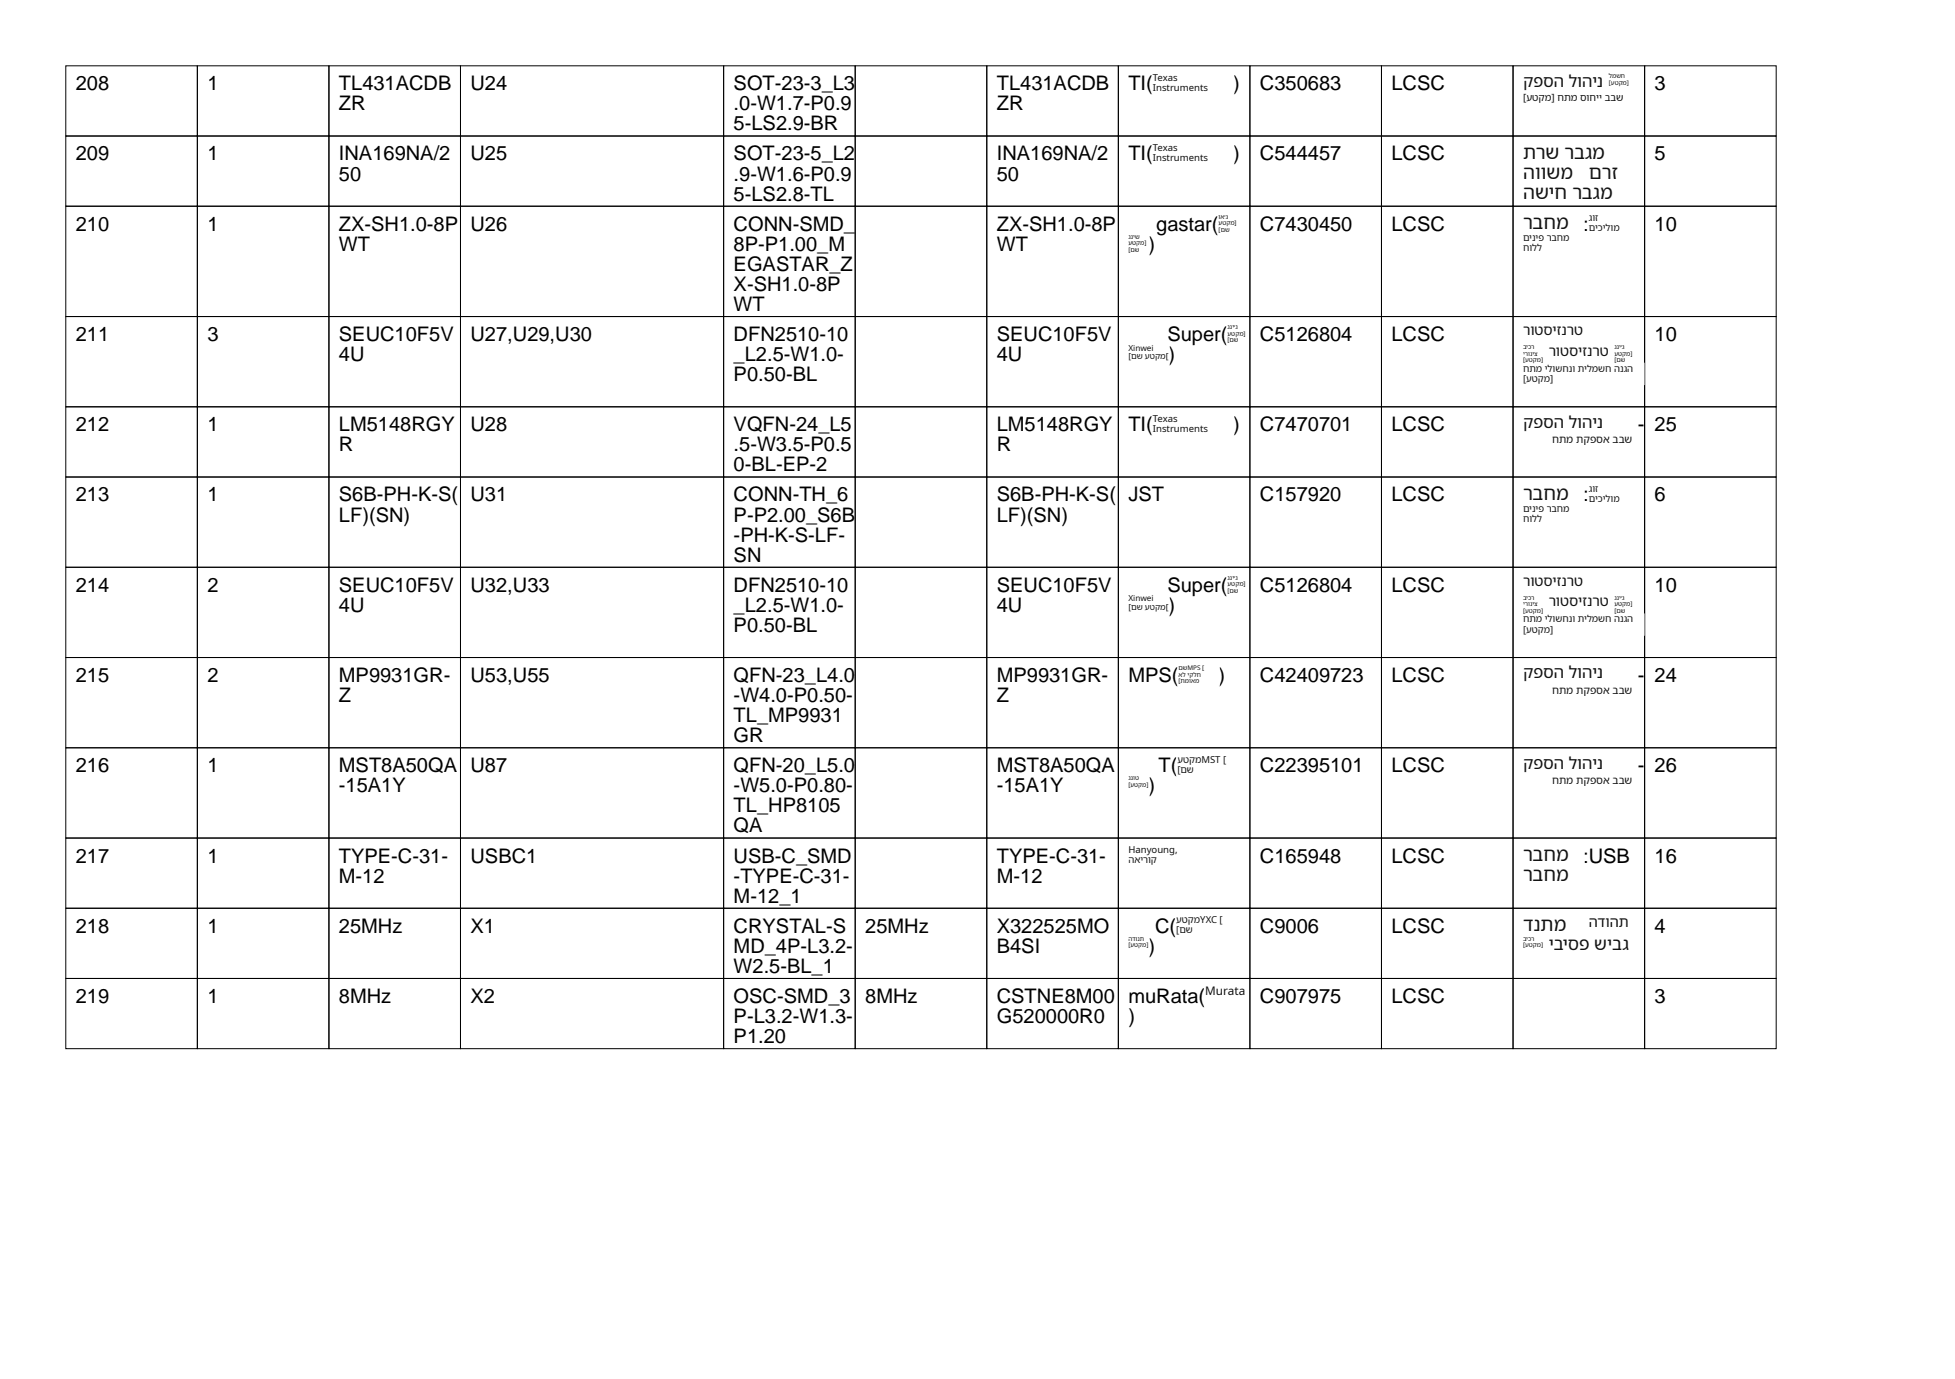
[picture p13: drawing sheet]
<svg xmlns="http://www.w3.org/2000/svg" width="297mm" height="210mm" viewBox="0 0 297 210" stroke-linecap="round" stroke-linejoin="round" font-family="sans-serif">
<defs><g id="words">
<g font-size="3">
<text x="11.5" y="13.7">208</text>
<text x="31.5" y="13.7">1</text>
<text x="51.5" y="13.7">TL431ACDB</text>
<text x="51.5" y="16.8">ZR</text>
<text x="71.5" y="13.7">U24</text>
<text x="111.5" y="13.7">SOT-23-3_L3</text>
<text x="111.5" y="16.8">.0-W1.7-P0.9</text>
<text x="151.5" y="13.7">TL431ACDB</text>
<text x="151.5" y="16.8">ZR</text>
<text x="171.5" y="13.7">TI(</text>
<text x="187.4" y="13.7">)</text>
<text x="191.5" y="13.7">C350683</text>
<text x="211.5" y="13.7">LCSC</text>
<text x="251.5" y="13.7">3</text>
<text x="111.5" y="19.8">5-LS2.9-BR</text>
<text x="11.5" y="24.4">209</text>
<text x="31.5" y="24.4">1</text>
<text x="51.5" y="24.4">INA169NA/2</text>
<text x="51.5" y="27.4">50</text>
<text x="71.5" y="24.4">U25</text>
<text x="111.5" y="24.4">SOT-23-5_L2</text>
<text x="111.5" y="27.4">.9-W1.6-P0.9</text>
<text x="151.5" y="24.4">INA169NA/2</text>
<text x="151.5" y="27.4">50</text>
<text x="171.5" y="24.4">TI(</text>
<text x="187.4" y="24.4">)</text>
<text x="191.5" y="24.4">C544457</text>
<text x="211.5" y="24.4">LCSC</text>
<text x="251.5" y="24.4">5</text>
<text x="11.5" y="35.1">210</text>
<text x="31.5" y="35.1">1</text>
<text x="51.5" y="35.1">ZX-SH1.0-8P</text>
<text x="71.5" y="35.1">U26</text>
<text x="111.5" y="30.5">5-LS2.8-TL</text>
<text x="111.5" y="35.1">CONN-SMD_</text>
<text x="151.5" y="35.1">ZX-SH1.0-8P</text>
<text x="175.8" y="35.1">gastar(</text>
<text x="191.5" y="35.1">C7430450</text>
<text x="211.5" y="35.1">LCSC</text>
<text x="240.7" y="35.1">:</text>
<text x="251.5" y="35.1">10</text>
<text x="51.5" y="38.1">WT</text>
<text x="111.5" y="38.1">8P-P1.00_M</text>
<text x="111.5" y="41.2">EGASTAR_Z</text>
<text x="151.5" y="38.1">WT</text>
<text x="174.6" y="38.1">)</text>
<text x="111.5" y="44.2">X-SH1.0-8P</text>
<text x="111.5" y="47.2">WT</text>
<text x="11.5" y="51.8">211</text>
<text x="31.5" y="51.8">3</text>
<text x="51.5" y="51.8">SEUC10F5V</text>
<text x="71.5" y="51.8">U27,U29,U30</text>
<text x="111.5" y="51.8">DFN2510-10</text>
<text x="151.5" y="51.8">SEUC10F5V</text>
<text x="177.5" y="51.8">Super(</text>
<text x="191.5" y="51.8">C5126804</text>
<text x="211.5" y="51.8">LCSC</text>
<text x="251.5" y="51.8">10</text>
<text x="51.5" y="54.9">4U</text>
<text x="111.5" y="54.9">_L2.5-W1.0-</text>
<text x="111.5" y="57.9">P0.50-BL</text>
<text x="151.5" y="54.9">4U</text>
<text x="177.6" y="54.9">)</text>
<text x="11.5" y="65.5">212</text>
<text x="31.5" y="65.5">1</text>
<text x="51.5" y="65.5">LM5148RGY</text>
<text x="71.5" y="65.5">U28</text>
<text x="111.5" y="65.5">VQFN-24_L5</text>
<text x="151.5" y="65.5">LM5148RGY</text>
<text x="171.5" y="65.5">TI(</text>
<text x="187.4" y="65.5">)</text>
<text x="191.5" y="65.5">C7470701</text>
<text x="211.5" y="65.5">LCSC</text>
<text x="249" y="65.5">-</text>
<text x="251.5" y="65.5">25</text>
<text x="51.5" y="68.6">R</text>
<text x="111.5" y="68.6">.5-W3.5-P0.5</text>
<text x="111.5" y="71.6">0-BL-EP-2</text>
<text x="151.5" y="68.6">R</text>
<text x="11.5" y="76.2">213</text>
<text x="31.5" y="76.2">1</text>
<text x="51.5" y="76.2">S6B-PH-K-S(</text>
<text x="71.5" y="76.2">U31</text>
<text x="111.5" y="76.2">CONN-TH_6</text>
<text x="151.5" y="76.2">S6B-PH-K-S(</text>
<text x="171.5" y="76.2">JST</text>
<text x="191.5" y="76.2">C157920</text>
<text x="211.5" y="76.2">LCSC</text>
<text x="240.7" y="76.2">:</text>
<text x="251.5" y="76.2">6</text>
<text x="51.5" y="79.3">LF)(SN)</text>
<text x="111.5" y="79.3">P-P2.00_S6B</text>
<text x="111.5" y="82.3">-PH-K-S-LF-</text>
<text x="151.5" y="79.3">LF)(SN)</text>
<text x="11.5" y="89.9">214</text>
<text x="31.5" y="89.9">2</text>
<text x="51.5" y="89.9">SEUC10F5V</text>
<text x="71.5" y="89.9">U32,U33</text>
<text x="111.5" y="85.3">SN</text>
<text x="111.5" y="89.9">DFN2510-10</text>
<text x="151.5" y="89.9">SEUC10F5V</text>
<text x="177.5" y="89.9">Super(</text>
<text x="191.5" y="89.9">C5126804</text>
<text x="211.5" y="89.9">LCSC</text>
<text x="251.5" y="89.9">10</text>
<text x="51.5" y="93">4U</text>
<text x="111.5" y="93">_L2.5-W1.0-</text>
<text x="151.5" y="93">4U</text>
<text x="177.6" y="93">)</text>
<text x="111.5" y="96">P0.50-BL</text>
<text x="11.5" y="103.6">215</text>
<text x="31.5" y="103.6">2</text>
<text x="51.5" y="103.6">MP9931GR-</text>
<text x="51.5" y="106.7">Z</text>
<text x="71.5" y="103.6">U53,U55</text>
<text x="111.5" y="103.6">QFN-23_L4.0</text>
<text x="111.5" y="106.7">-W4.0-P0.50-</text>
<text x="151.5" y="103.6">MP9931GR-</text>
<text x="151.5" y="106.7">Z</text>
<text x="171.5" y="103.6">MPS(</text>
<text x="185.2" y="103.6">)</text>
<text x="191.5" y="103.6">C42409723</text>
<text x="211.5" y="103.6">LCSC</text>
<text x="249" y="103.6">-</text>
<text x="251.5" y="103.6">24</text>
<text x="111.5" y="109.7">TL_MP9931</text>
<text x="111.5" y="112.8">GR</text>
<text x="11.5" y="117.4">216</text>
<text x="31.5" y="117.4">1</text>
<text x="51.5" y="117.4">MST8A50QA</text>
<text x="71.5" y="117.4">U87</text>
<text x="111.5" y="117.4">QFN-20_L5.0</text>
<text x="151.5" y="117.4">MST8A50QA</text>
<text x="176.1" y="117.4">T(</text>
<text x="191.5" y="117.4">C22395101</text>
<text x="211.5" y="117.4">LCSC</text>
<text x="249" y="117.4">-</text>
<text x="251.5" y="117.4">26</text>
<text x="51.5" y="120.4">-15A1Y</text>
<text x="111.5" y="120.4">-W5.0-P0.80-</text>
<text x="111.5" y="123.4">TL_HP8105</text>
<text x="151.5" y="120.4">-15A1Y</text>
<text x="174.6" y="120.4">)</text>
<text x="11.5" y="131.1">217</text>
<text x="31.5" y="131.1">1</text>
<text x="51.5" y="131.1">TYPE-C-31-</text>
<text x="71.5" y="131.1">USBC1</text>
<text x="111.5" y="126.5">QA</text>
<text x="111.5" y="131.1">USB-C_SMD</text>
<text x="151.5" y="131.1">TYPE-C-31-</text>
<text x="191.5" y="131.1">C165948</text>
<text x="211.5" y="131.1">LCSC</text>
<text x="240.7" y="131.1">:USB</text>
<text x="251.5" y="131.1">16</text>
<text x="51.5" y="134.1">M-12</text>
<text x="111.5" y="134.1">-TYPE-C-31-</text>
<text x="111.5" y="137.2">M-12_1</text>
<text x="151.5" y="134.1">M-12</text>
<text x="11.5" y="141.7">218</text>
<text x="31.5" y="141.7">1</text>
<text x="51.5" y="141.7">25MHz</text>
<text x="71.5" y="141.7">X1</text>
<text x="111.5" y="141.7">CRYSTAL-S</text>
<text x="131.5" y="141.7">25MHz</text>
<text x="151.5" y="141.7">X322525MO</text>
<text x="175.6" y="141.7">C(</text>
<text x="191.5" y="141.7">C9006</text>
<text x="211.5" y="141.7">LCSC</text>
<text x="251.5" y="141.7">4</text>
<text x="111.5" y="144.8">MD_4P-L3.2-</text>
<text x="111.5" y="147.8">W2.5-BL_1</text>
<text x="151.5" y="144.8">B4SI</text>
<text x="174.6" y="144.8">)</text>
<text x="11.5" y="152.4">219</text>
<text x="31.5" y="152.4">1</text>
<text x="51.5" y="152.4">8MHz</text>
<text x="71.5" y="152.4">X2</text>
<text x="111.5" y="152.4">OSC-SMD_3</text>
<text x="111.5" y="155.5">P-L3.2-W1.3-</text>
<text x="131.5" y="152.4">8MHz</text>
<text x="151.5" y="152.4">CSTNE8M00</text>
<text x="151.5" y="155.5">G520000R0</text>
<text x="171.5" y="152.4">muRata(</text>
<text x="171.5" y="155.5">)</text>
<text x="191.5" y="152.4">C907975</text>
<text x="211.5" y="152.4">LCSC</text>
<text x="251.5" y="152.4">3</text>
<text x="111.5" y="158.5">P1.20</text>
</g>
<g font-size="2.9" fill="#111">
<text x="231.5" y="24.2">תרש רבגמ</text>
<text x="231.5" y="27.2">הוושמ</text>
<text x="241.5" y="27.2">םרז</text>
<text x="231.5" y="30.3">השיח רבגמ</text>
<text x="231.5" y="34.8">רבחמ</text>
<text x="231.5" y="76">רבחמ</text>
<text x="231.5" y="130.8">רבחמ</text>
<text x="231.5" y="133.9">רבחמ</text>
<text x="231.5" y="141.5">דנתמ</text>
</g>
<text font-size="2.7" fill="#111" x="235.4" y="144.4">יביספ שיבג</text>
<g font-size="2.5" fill="#111">
<text x="231.5" y="13.2">קפסה לוהינ</text>
<text x="231.5" y="65">קפסה לוהינ</text>
<text x="231.5" y="103.1">קפסה לוהינ</text>
<text x="231.5" y="116.8">קפסה לוהינ</text>
</g>
<g font-size="2.2" fill="#111">
<text x="231.5" y="51">רוטסיזנרט</text>
<text x="235.4" y="54">רוטסיזנרט</text>
<text x="231.5" y="89.1">רוטסיזנרט</text>
<text x="235.4" y="92.1">רוטסיזנרט</text>
<text x="241.5" y="140.9">הדוהת</text>
</g>
<text font-size="1.8" fill="#111" x="183.2" y="151.3">Murata</text>
<g font-size="1.6" fill="#111">
<text x="235.9" y="67.3">חתמ תקפסא בבש</text>
<text x="235.9" y="105.4">חתמ תקפסא בבש</text>
<text x="235.9" y="119.1">חתמ תקפסא בבש</text>
</g>
<g font-size="1.5" fill="#111">
<text x="175.2" y="12.3">Texas</text>
<text x="175.2" y="13.8">Instruments</text>
<text x="231.5" y="15.4">]עטקמ[ חתמ סוחיי בבש</text>
<text x="175.2" y="23">Texas</text>
<text x="175.2" y="24.5">Instruments</text>
<text x="241.5" y="33.6">גוז</text>
<text x="241.5" y="35.2">םיכילומ</text>
<text x="231.5" y="36.7">םיניפ רבחמ</text>
<text x="231.5" y="38.2">חולל</text>
<text x="231.5" y="58">]עטקמ[</text>
<text x="231.5" y="56.5">חתמ ילושחנו תילמשח הנגה</text>
<text x="175.2" y="64.1">Texas</text>
<text x="175.2" y="65.6">Instruments</text>
<text x="231.5" y="77.8">םיניפ רבחמ</text>
<text x="241.5" y="74.8">גוז</text>
<text x="241.5" y="76.3">םיכילומ</text>
<text x="231.5" y="79.4">חולל</text>
<text x="231.5" y="94.6">חתמ ילושחנו תילמשח הנגה</text>
<text x="231.5" y="96.1">]עטקמ[</text>
<text x="179" y="117.5">]םש</text>
<text x="179" y="115.9">עטקמMST ]</text>
<text x="171.5" y="129.6">Hanyoung,</text>
<text x="171.5" y="131.2">האירוק</text>
<text x="178.8" y="141.8">]םש</text>
<text x="178.8" y="140.3">עטקמYXC ]</text>
</g>
<g font-size="1.3" fill="#111">
<text x="171.5" y="53.3">Xinwei</text>
<text x="171.5" y="54.6">]םש עטקמ]</text>
<text x="171.5" y="92.7">]םש עטקמ]</text>
<text x="171.5" y="91.4">Xinwei</text>
</g>
<g font-size="1" fill="#111">
<text x="244.6" y="11.9">למשח</text>
<text x="244.6" y="12.9">]עטקמ]</text>
<text x="185.2" y="33.2">וא׳ג</text>
<text x="185.2" y="34.2">עטקמ]</text>
<text x="185.2" y="35.3">]םש</text>
<text x="171.5" y="36.3">גניש</text>
<text x="171.5" y="37.3">עטקמ]</text>
<text x="171.5" y="38.3">]םש</text>
<text x="186.6" y="50">גני׳ג</text>
<text x="186.6" y="51">עטקמ]</text>
<text x="186.6" y="52">]םש</text>
<text x="231.5" y="53">ביכר</text>
<text x="245.4" y="53">גני׳ג</text>
<text x="231.5" y="55.1">]עטקמ]</text>
<text x="231.5" y="54">ירוניצ</text>
<text x="245.4" y="54.1">עטקמ]</text>
<text x="245.4" y="55.1">]םש</text>
<text x="186.6" y="88.1">גני׳ג</text>
<text x="186.6" y="89.1">עטקמ]</text>
<text x="186.6" y="90.1">]םש</text>
<text x="231.5" y="91.1">ביכר</text>
<text x="231.5" y="93.2">]עטקמ]</text>
<text x="231.5" y="92.1">ירוניצ</text>
<text x="245.4" y="91.1">גני׳ג</text>
<text x="245.4" y="92.2">עטקמ]</text>
<text x="245.4" y="93.2">]םש</text>
<text x="179.1" y="101.8">םשMPS ]</text>
<text x="179.1" y="103.8">]תמואמ</text>
<text x="179.1" y="102.8">אל יקלח</text>
<text x="171.5" y="119.6">]עטקמ]</text>
<text x="171.5" y="118.6">גנוט</text>
<text x="171.5" y="144">]עטקמ]</text>
<text x="171.5" y="143">הדונת</text>
<text x="231.5" y="144">]עטקמ]</text>
<text x="231.5" y="143">ביכר</text>
</g>
</g></defs>
<g fill="none" stroke="#000" stroke-width=".15">
<path d="M10 10h20v10.7h-20zM30 10h20v10.7h-20zM50 10h20v10.7h-20zM70 10h40v10.7h-40zM110 10h20v10.7h-20zM130 10h20v10.7h-20zM150 10h20v10.7h-20zM170 10h20v10.7h-20zM190 10h20v10.7h-20zM210 10h20v10.7h-20zM230 10h20v10.7h-20zM250 10h20v10.7h-20z"/>
<path d="M10 20.7h20v10.6h-20zM10 31.3h20v16.8h-20zM30 20.7h20v10.6h-20zM30 31.3h20v16.8h-20zM50 20.7h20v10.6h-20zM50 31.3h20v16.8h-20zM70 20.7h40v10.6h-40zM70 31.3h40v16.8h-40zM110 20.7h20v10.6h-20zM110 31.3h20v16.8h-20zM130 20.7h20v10.6h-20zM130 31.3h20v16.8h-20z"/>
<path d="M150 20.7h20v10.6h-20zM150 31.3h20v16.8h-20zM170 20.7h20v10.6h-20zM170 31.3h20v16.8h-20zM190 20.7h20v10.6h-20zM190 31.3h20v16.8h-20zM210 20.7h20v10.6h-20zM210 31.3h20v16.8h-20zM230 20.7h20v10.6h-20zM230 31.3h20v16.8h-20zM250 20.7h20v10.6h-20zM250 31.3h20v16.8h-20z"/>
<path d="M10 48.1h20v13.7h-20zM30 48.1h20v13.7h-20zM50 48.1h20v13.7h-20zM70 48.1h40v13.7h-40zM110 48.1h20v13.7h-20zM130 48.1h20v13.7h-20zM150 48.1h20v13.7h-20zM170 48.1h20v13.7h-20zM190 48.1h20v13.7h-20zM210 48.1h20v13.7h-20zM230 48.1h20v13.7h-20zM250 48.1h20v13.7h-20z"/>
<path d="M10 61.8h20v10.7h-20zM10 72.5h20v13.7h-20zM30 61.8h20v10.7h-20zM30 72.5h20v13.7h-20zM50 61.8h20v10.7h-20zM50 72.5h20v13.7h-20zM70 61.8h40v10.7h-40zM70 72.5h40v13.7h-40zM110 61.8h20v10.7h-20zM110 72.5h20v13.7h-20zM130 61.8h20v10.7h-20zM130 72.5h20v13.7h-20z"/>
<path d="M150 61.8h20v10.7h-20zM150 72.5h20v13.7h-20zM170 61.8h20v10.7h-20zM170 72.5h20v13.7h-20zM190 61.8h20v10.7h-20zM190 72.5h20v13.7h-20zM210 61.8h20v10.7h-20zM210 72.5h20v13.7h-20zM230 61.8h20v10.7h-20zM230 72.5h20v13.7h-20zM250 61.8h20v10.7h-20zM250 72.5h20v13.7h-20z"/>
<path d="M10 86.2h20v13.7h-20zM10 99.9h20v13.7h-20zM30 86.2h20v13.7h-20zM30 99.9h20v13.7h-20zM50 86.2h20v13.7h-20zM50 99.9h20v13.7h-20zM70 86.2h40v13.7h-40zM70 99.9h40v13.7h-40zM110 86.2h20v13.7h-20zM110 99.9h20v13.7h-20zM130 86.2h20v13.7h-20zM130 99.9h20v13.7h-20z"/>
<path d="M150 86.2h20v13.7h-20zM150 99.9h20v13.7h-20zM170 86.2h20v13.7h-20zM170 99.9h20v13.7h-20zM190 86.2h20v13.7h-20zM190 99.9h20v13.7h-20zM210 86.2h20v13.7h-20zM210 99.9h20v13.7h-20zM230 86.2h20v13.7h-20zM230 99.9h20v13.7h-20zM250 86.2h20v13.7h-20zM250 99.9h20v13.7h-20z"/>
<path d="M10 113.6h20v13.7h-20zM30 113.6h20v13.7h-20zM50 113.6h20v13.7h-20zM70 113.6h40v13.7h-40zM110 113.6h20v13.7h-20zM130 113.6h20v13.7h-20zM150 113.6h20v13.7h-20zM170 113.6h20v13.7h-20zM190 113.6h20v13.7h-20zM210 113.6h20v13.7h-20zM230 113.6h20v13.7h-20zM250 113.6h20v13.7h-20z"/>
<path d="M10 127.3h20v10.7h-20zM10 138h20v10.7h-20zM30 127.3h20v10.7h-20zM30 138h20v10.7h-20zM50 127.3h20v10.7h-20zM50 138h20v10.7h-20zM70 127.3h40v10.7h-40zM70 138h40v10.7h-40zM110 127.3h20v10.7h-20zM110 138h20v10.7h-20zM130 127.3h20v10.7h-20zM130 138h20v10.7h-20z"/>
<path d="M150 127.3h20v10.7h-20zM150 138h20v10.7h-20zM170 127.3h20v10.7h-20zM170 138h20v10.7h-20zM190 127.3h20v10.7h-20zM190 138h20v10.7h-20zM210 127.3h20v10.7h-20zM210 138h20v10.7h-20zM230 127.3h20v10.7h-20zM230 138h20v10.7h-20zM250 127.3h20v10.7h-20zM250 138h20v10.7h-20z"/>
<path d="M10 148.7h20v10.7h-20zM30 148.7h20v10.7h-20zM50 148.7h20v10.7h-20zM70 148.7h40v10.7h-40zM110 148.7h20v10.7h-20zM130 148.7h20v10.7h-20zM150 148.7h20v10.7h-20zM170 148.7h20v10.7h-20zM190 148.7h20v10.7h-20zM210 148.7h20v10.7h-20zM230 148.7h20v10.7h-20zM250 148.7h20v10.7h-20z"/>
</g>
<g fill="#fff" stroke="#fff" stroke-width=".35">
<path d="M175.2 11.1h12.2v3h-12.2z"/>
<path d="M231.5 11.1h12.2v3h-12.2z"/>
<path d="M244.6 11.1h3v3h-3z"/>
<path d="M231.5 14.1h15.3v3.1h-15.3z"/>
<path d="M175.2 21.8h12.2v3h-12.2z"/>
<path d="M231.5 21.8h15.3v3h-15.3z"/>
<path d="M231.5 24.8h9.2v3.1h-9.2z"/>
<path d="M241.5 24.8h6.1v3.1h-6.1z"/>
<path d="M231.5 27.9h15.3v3h-15.3z"/>
<path d="M185.2 32.4h3.1v3.1h-3.1z"/>
<path d="M171.5 35.5h3.1v3h-3.1z"/>
<path d="M231.5 32.4h9.2v3.1h-9.2z"/>
<path d="M241.5 32.4h6.1v3.1h-6.1z"/>
<path d="M231.5 35.5h9.2v3h-9.2z"/>
<path d="M186.6 49.2h3v3h-3z"/>
<path d="M171.5 52.2h6.1v3.1h-6.1z"/>
<path d="M231.5 49.2h9.2v3h-9.2z"/>
<path d="M231.5 52.2h3.1v3.1h-3.1z"/>
<path d="M235.4 52.2h9.2v3.1h-9.2z"/>
<path d="M245.4 52.2h3.1v3.1h-3.1z"/>
<path d="M231.5 55.3h18.3v3h-18.3z"/>
<path d="M175.2 62.9h12.2v3.1h-12.2z"/>
<path d="M231.5 62.9h12.2v3.1h-12.2z"/>
<path d="M235.9 66h12.2v3h-12.2z"/>
<path d="M231.5 73.6h9.2v3h-9.2z"/>
<path d="M241.5 73.6h6.1v3h-6.1z"/>
<path d="M231.5 76.6h9.2v3.1h-9.2z"/>
<path d="M186.6 87.3h3v3h-3z"/>
<path d="M171.5 90.3h6.1v3.1h-6.1z"/>
<path d="M231.5 87.3h9.2v3h-9.2z"/>
<path d="M231.5 90.3h3.1v3.1h-3.1z"/>
<path d="M235.4 90.3h9.2v3.1h-9.2z"/>
<path d="M245.4 90.3h3.1v3.1h-3.1z"/>
<path d="M231.5 93.4h18.3v3h-18.3z"/>
<path d="M179.1 101h6.1v3.1h-6.1z"/>
<path d="M231.5 101h12.2v3.1h-12.2z"/>
<path d="M235.9 104.1h12.2v3h-12.2z"/>
<path d="M179 114.7h9.1v3.1h-9.1z"/>
<path d="M171.5 117.8h3.1v3h-3.1z"/>
<path d="M231.5 114.7h12.2v3.1h-12.2z"/>
<path d="M235.9 117.8h12.2v3h-12.2z"/>
<path d="M171.5 128.4h12.2v3.1h-12.2z"/>
<path d="M231.5 128.4h9.2v3.1h-9.2z"/>
<path d="M231.5 131.5h9.2v3h-9.2z"/>
<path d="M178.8 139.1h9.1v3.1h-9.1z"/>
<path d="M171.5 142.2h3.1v3h-3.1z"/>
<path d="M231.5 139.1h9.2v3.1h-9.2z"/>
<path d="M241.5 139.1h6.1v3.1h-6.1z"/>
<path d="M231.5 142.2h3.1v3h-3.1z"/>
<path d="M235.4 142.2h12.2v3h-12.2z"/>
<path d="M183.2 149.8h6.1v3h-6.1z"/>
</g>
<use href="#words"/>
</svg>
